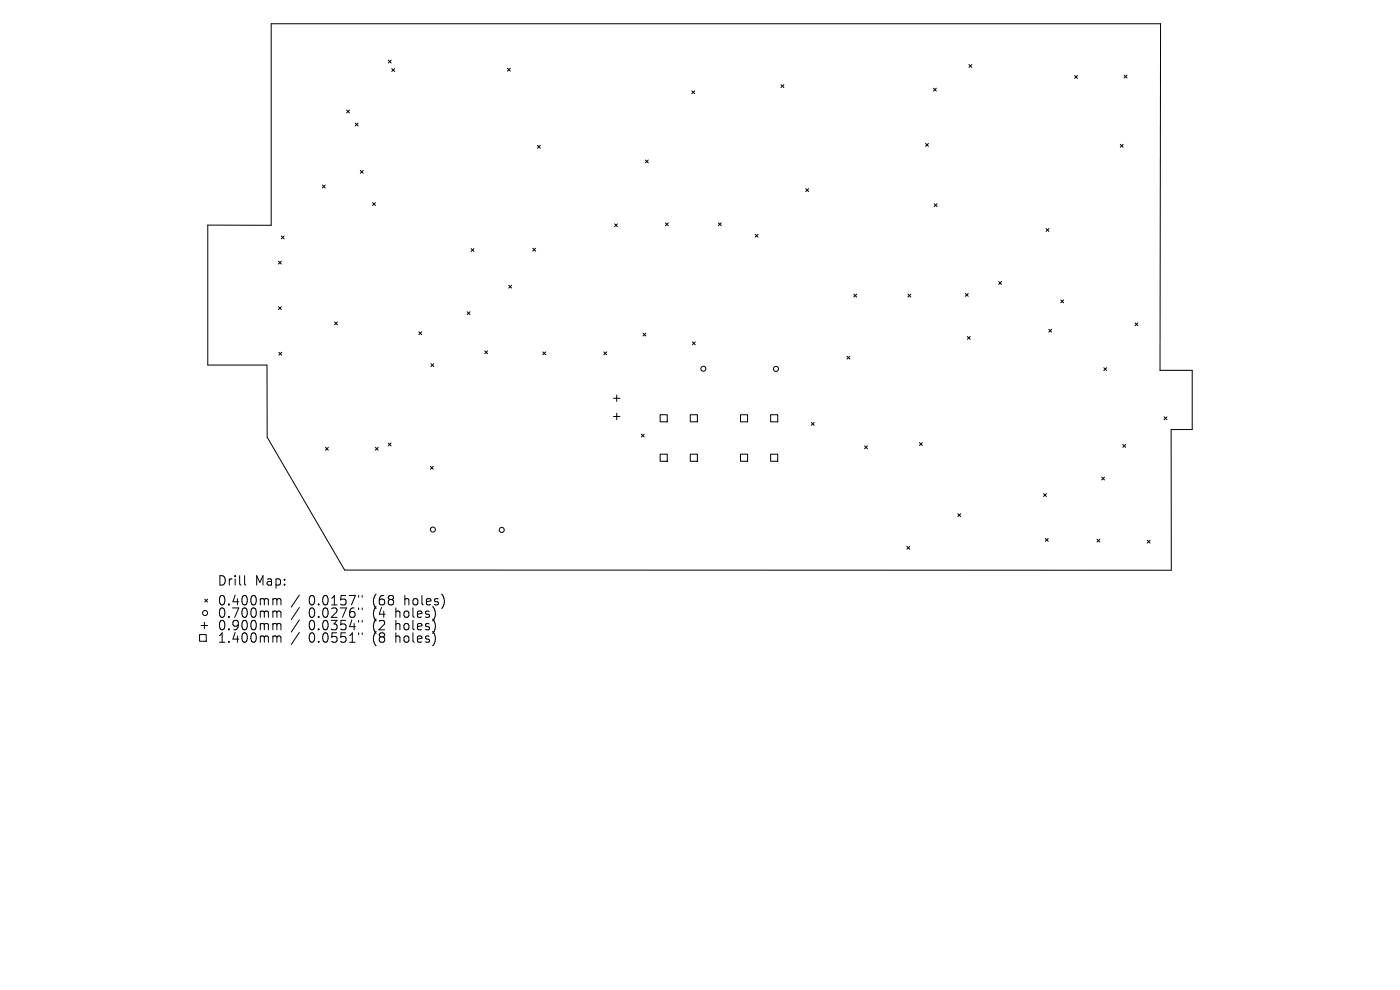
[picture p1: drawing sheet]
<svg xmlns="http://www.w3.org/2000/svg" width="297mm" height="210mm" viewBox="0 0 297 210" stroke-linecap="round" stroke-linejoin="round" font-family="sans-serif">
<defs><g id="words">
<g font-size="2.8">
<text x="46" y="124.5">Drill</text>
<text x="54" y="124.5">Map:</text>
<text x="46" y="128.7">0.400mm</text>
<text x="46" y="131.3">0.700mm</text>
<text x="65.3" y="128.7">0.0157&quot;</text>
<text x="65.3" y="131.3">0.0276&quot;</text>
<text x="78.9" y="128.7">(68</text>
<text x="78.9" y="131.3">(4</text>
<text x="83.8" y="131.3">holes)</text>
<text x="85.7" y="128.7">holes)</text>
<text x="46" y="133.9">0.900mm</text>
<text x="46" y="136.6">1.400mm</text>
<text x="65.3" y="133.9">0.0354&quot;</text>
<text x="65.3" y="136.6">0.0551&quot;</text>
<text x="78.9" y="133.9">(2</text>
<text x="78.9" y="136.6">(8</text>
<text x="83.8" y="133.9">holes)</text>
<text x="83.8" y="136.6">holes)</text>
</g>
</g></defs>
<g fill="none" stroke="#000" stroke-width=".21">
<path d="M57.5 5h188.7l-.1 73.6h6.8v12.5h-4.5l.1 29.9-175.4-.1-16.4-28.2-.1-15.3h-12.5v-29.6h13.4zM82.4 12.8l.6 .6M83 12.8l-.6 .6M83.1 14.6l.6 .6M83.7 14.6l-.6 .6M107.7 14.5l.6 .6M108.3 14.5l-.6 .6M146.8 19.3l.6 .6M147.4 19.3l-.6 .6M165.7 18l.6 .6M166.3 18l-.6 .6M198 18.7l.6 .6"/>
<path d="M198.6 18.7l-.6 .6M205.6 13.7l.6 .6M206.2 13.7l-.6 .6M228 16l.6 .6M228.6 16l-.6 .6M238.5 15.9l.6 .6M239.1 15.9l-.6 .6M68.4 39.3l.6 .6M69 39.3l-.6 .6M73.5 23.3l.6 .6M74.1 23.3l-.6 .6M75.4 26.1l.6 .6"/>
<path d="M76 26.1l-.6 .6M76.4 36.2l.7 .6M77.1 36.2l-.7 .6M114 30.8l.6 .6M114.6 30.8l-.6 .6M136.9 33.9l.6 .7M137.5 33.9l-.6 .7M196.4 30.4l.6 .6M197 30.4l-.6 .6M237.7 30.6l.6 .6M238.3 30.6l-.6 .6M59.1 55.4l.6 .6"/>
<path d="M59.7 50.1l.6 .6M59.7 55.4l-.6 .6M60.3 50.1l-.6 .6M79 43l.6 .6M79.6 43l-.6 .6M99.9 52.7l.6 .6M100.5 52.7l-.6 .6M113 52.7l.6 .6M113.6 52.7l-.6 .6M130.4 47.5l.6 .6M131 47.5l-.6 .6M141.2 47.3l.6 .6"/>
<path d="M141.8 47.3l-.6 .6M152.4 47.3l.6 .6M153 47.3l-.6 .6M160.2 49.7l.6 .6M160.8 49.7l-.6 .6M170.9 40l.6 .6M171.5 40l-.6 .6M198.2 43.2l.6 .6M198.8 43.2l-.6 .6M211.9 59.7l.6 .6M212.5 59.7l-.6 .6M221.9 48.5l.6 .6"/>
<path d="M222.5 48.5l-.6 .6M59.1 65.1l.6 .6M59.2 74.7l.6 .6M59.7 65.1l-.6 .6M59.8 74.7l-.6 .6M71 68.3l.6 .6M71.6 68.3l-.6 .6M88.9 70.4l.6 .6M89.5 70.4l-.6 .6M91.4 77.2l.6 .6M92 77.2l-.6 .6M99.1 66.1l.6 .6"/>
<path d="M99.7 66.1l-.6 .6M102.8 74.4l.6 .6M103.4 74.4l-.6 .6M107.9 60.5l.6 .6M108.5 60.5l-.6 .6M115.2 74.7l.6 .6M115.8 74.7l-.6 .6M128.1 74.7l.6 .6M128.7 74.7l-.6 .6M136.4 70.7l.6 .6M137 70.7l-.6 .6M146.9 72.5l.6 .6"/>
<path d="M147.5 72.5l-.6 .6M179.7 75.6l.6 .6M180.3 75.6l-.6 .6M181.1 62.4l.6 .6M181.7 62.4l-.6 .6M192.6 62.4l.6 .6M193.2 62.4l-.6 .6M204.8 62.2l.6 .7M205.2 71.4l.6 .6M205.4 62.2l-.6 .7M205.8 71.4l-.6 .6M222.5 69.8l.6 .7"/>
<path d="M223.1 69.8l-.6 .7M225 63.6l.6 .6M225.6 63.6l-.6 .6M234.2 78l.6 .6M234.8 78l-.6 .6M240.8 68.5l.6 .6M241.4 68.5l-.6 .6M69 94.9l.7 .6M69.7 94.9l-.7 .6M79.6 94.9l.6 .6M80.2 94.9l-.6 .6M82.4 94l.6 .6"/>
<path d="M83 94l-.6 .6M91.3 98.9l.6 .6M91.9 98.9l-.6 .6M130.1 84.5h1.4M130.1 88.3h1.4M130.8 83.8v1.4M130.8 87.7v1.3M136.1 92.1l.6 .6M136.7 92.1l-.6 .6M140 88h1.6v1.5h-1.6zM140 96.3h1.6v1.6h-1.6zM146.4 88h1.5v1.5h-1.5z"/>
<path d="M146.4 96.3h1.5v1.6h-1.5zM157.1 88h1.5v1.5h-1.5zM157.1 96.3h1.5v1.6h-1.5zM163.5 88h1.5v1.5h-1.5zM163.5 96.3h1.5v1.6h-1.5zM172.1 89.6l.6 .6M172.7 89.6l-.6 .6M183.4 94.6l.6 .6M184 94.6l-.6 .6M195.1 93.9l.6 .6M195.7 93.9l-.6 .6M238.2 94.3l.6 .6"/>
<path d="M238.8 94.3l-.6 .6M246.9 88.4l.7 .6M247.6 88.4l-.7 .6M192.4 115.9l.6 .6M193 115.9l-.6 .6M203.2 109l.6 .6M203.8 109l-.6 .6M221.4 104.7l.6 .6M221.8 114.2l.6 .6M222 104.7l-.6 .6M222.4 114.2l-.6 .6M232.7 114.4l.6 .6"/>
<path d="M233.3 114.4l-.6 .6M233.7 101.2l.6 .6M234.3 101.2l-.6 .6M243.4 114.6l.6 .6M244 114.6l-.6 .6M42.3 134.6h1.4v1.4h-1.4zM42.7 132.7h1.3M43.4 132v1.4M43.4 127.1l.6 .6M44 127.1l-.6 .6M51.9 122.1v1.7l.3 .3M58.2 127l.4 .1 .1 .2"/>
<path d="M58.2 129.6h.3l.2 .3M58.2 132.3h.3l.2 .3M58.2 134.9h.3l.2 .3M58.7 127.3l.3-.3 .5 .1 .1 1.2M58.7 127.3v1M58.7 129.9v1.1M58.7 132.6v1M58.7 135.2v1M58.7 129.9l.3-.3 .5 .1 .1 1.3M58.7 132.6l.3-.3 .5 .1 .1 1.2M58.7 135.2l.3-.3 .5 .1 .1 1.2M63.5 126.2l-1.7 2.6"/>
<path d="M63.5 128.9l-1.7 2.5M63.5 131.5l-1.7 2.6M63.5 134.1l-1.7 2.6M76.1 126.3v.4M76.1 129v.3M76.1 131.6v.4M76.1 134.2v.4M76.8 126.3v.4M76.8 129v.3M76.8 131.6v.4M76.8 134.2v.4M92.1 131.7l.3 .9-.3 1.4"/>
<path d="M92.1 134.3l.3 1-.3 1.3M92.4 130l-.3 1.3M94 126.4l.3 1-.3 1.3"/>
<circle cx="149.2" cy="78.2" r=".53"/>
<circle cx="164.6" cy="78.3" r=".53"/>
<circle cx="91.8" cy="112.3" r=".53"/>
<circle cx="106.4" cy="112.4" r=".53"/>
<circle cx="43.5" cy="130" r=".53"/>
</g>
<use href="#words"/>
</svg>
